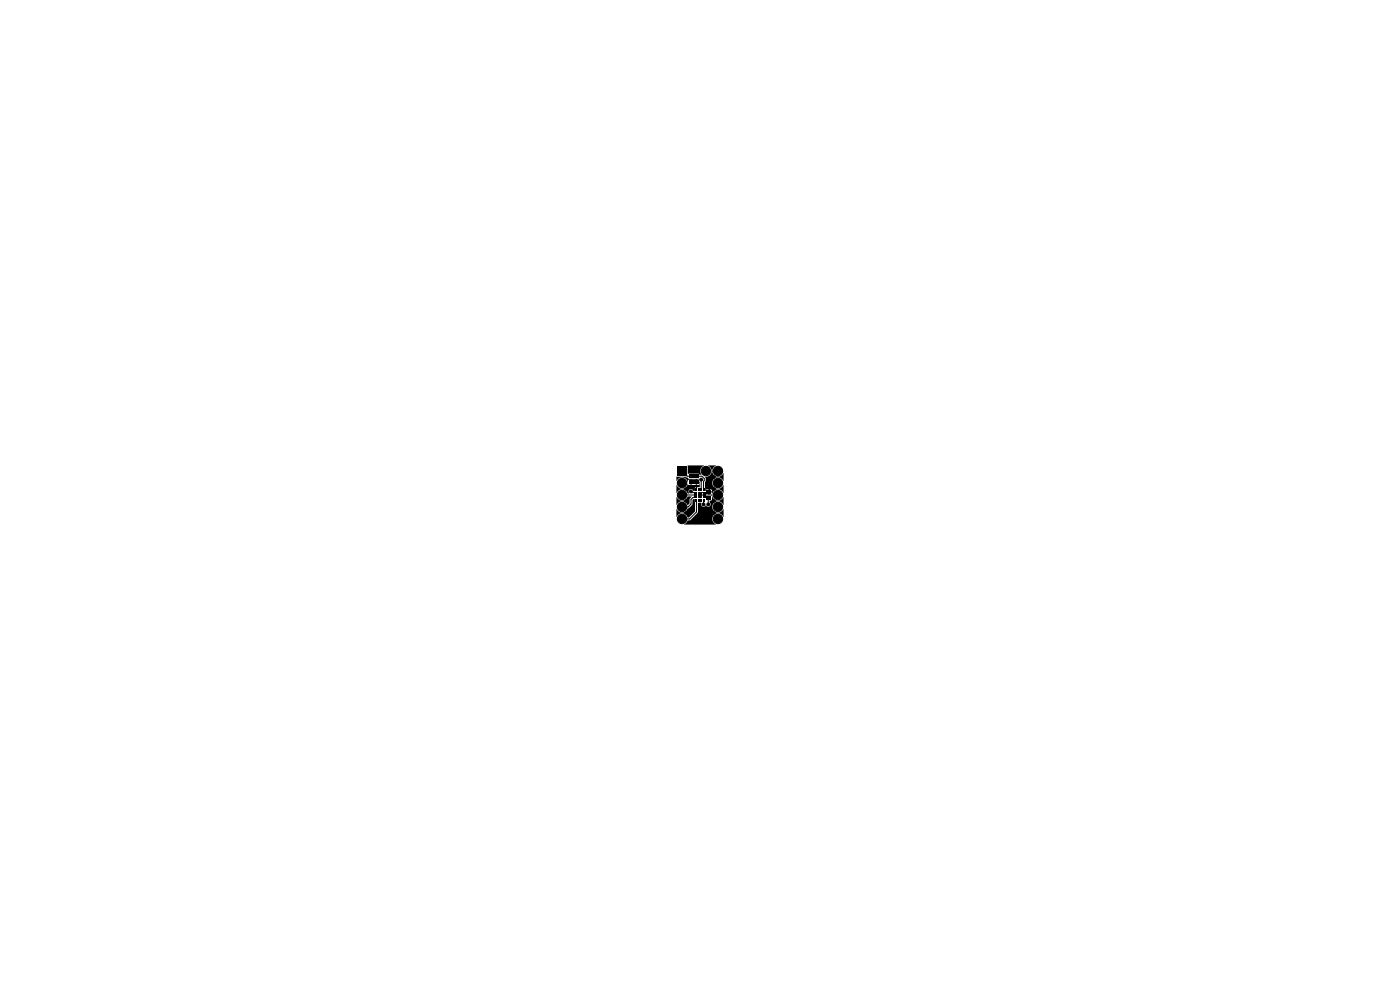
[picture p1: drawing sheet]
<svg xmlns="http://www.w3.org/2000/svg" width="297mm" height="210mm" viewBox="0 0 297 210" stroke-linecap="round" stroke-linejoin="round" font-family="sans-serif">
<g fill="#000">
<path d="M145.9 98.7l3.5 .1a1.28 1.28 0 0 0-.6 1.9h-.4l-.2-.2h-2.1l-.2 .1zM150.2 98.7l1.7 .1a1.2 1.2 0 0 0-.8 1h.7v.2h-.7v.2a1.2 1.2 0 0 0 1.1 .9v-.7h.2v.7l.7-.3 .4-.5v1.7a1.22 1.22 0 0 0-1.9-.5 1.22 1.22 0 0 0 0 2 1.22 1.22 0 0 0 1.9-.6v1.7a1.25 1.25 0 0 0-1.1-.8 1.25 1.25 0 0 0-1.2 .7 1.22 1.22 0 0 0 .7 1.6 1.22 1.22 0 0 0 1.6-.7v1.7a1.25 1.25 0 0 0-1.1-.8 1.25 1.25 0 0 0-1.2 .8 1.22 1.22 0 0 0 .7 1.6 1.22 1.22 0 0 0 1.6-.7v1.7a1.25 1.25 0 0 0-1.1-.8 1.25 1.25 0 0 0-1.2 .7 1.27 1.27 0 0 0 .7 1.7h-6.8l.5-.4 .3-.5 .6-.1 1.5-1.5 .1-2.1h.7a.53 .53 0 0 0 .2 .8 .53 .53 0 0 0 .8-.3 .52 .52 0 0 0 .8 .2 .52 .52 0 0 0 0-.8v-.4l.4-.1-.1-1h-2v.5h-.8v-.8l1.2 .1v-.3h-.4v.2h-.8v-.4h1.3l.1 .5h.8v-.4h.2v.4l.5-.1 .1-.3h-.8v-.7h.2v.5h.6l-.2-.5h-1l-.3 .3v-1.9l.1-.7-.2-.4a1.23 1.23 0 0 0 1.4-.8 1.23 1.23 0 0 0-.7-1.5zM143.5 101.1h1.9l.7 .5h2.1v.2h-.4v.4l.6-.1v1.2l-.5 .1-.1 .4-.4 .2v.1l-.2 .1a.62 .62 0 0 0-1-.3l-.1 .4 .1 .4h-.3a1.25 1.25 0 0 0-1.2-.9 1.25 1.25 0 0 0-1.2 .8l.1-1.7a1.2 1.2 0 0 0 1.6 .6h2.2v.3h.2v-.4l-.2 .1h-2.2l.4-.3 .3-.5 .2 .2h.4v-.5h.2v.5h.9v-.5h.2v.5h.4l.2-.2v-.3h-1.9v-.6h.2v.4h.9v-.4h-1.5l-.2 .4a1.25 1.25 0 0 0-1.1-.9 1.25 1.25 0 0 0-1.3 .7zM143.7 98.9h2v2h-2zM146.1 102h.9v.7h-.9zM146.1 100.7h.9v.7h-.9zM143.5 105.4a1.26 1.26 0 0 0 1.2 .8 1.26 1.26 0 0 0 1.2-.9h.9l-.5 .5v1l-.4 .4a1.25 1.25 0 0 0-1.2-.9 1.25 1.25 0 0 0-1.2 .8zM143.5 108a1.26 1.26 0 0 0 1.1 .7 1.26 1.26 0 0 0 1.2-.7l1-.9 .1-1 .3-.3 .2 .1v2.6l-1.2 1.3h-.3a1.25 1.25 0 0 0-1.2-.9 1.25 1.25 0 0 0-1.2 .8zM147.3 102h.9v.7h-.9zM147.3 100.7h.9v.7h-.9zM147.3 105.4h.6v.3h-.6zM147.3 104.9h.6v.3h-.6z"/>
<path d="M147.3 104.4h.6v.3h-.6zM147.6 103.6h.3v.6h-.3zM147.6 105.9h.3v.6h-.3zM148.1 103.6h.3v.6h-.3zM148.1 105.9h.3v.6h-.3zM148.6 103.6h.3v.6h-.3zM148.6 105.9h.3v.6h-.3zM149.1 103.6h.3v.6h-.3zM149.1 105.9h.3v.6h-.3zM149.1 104.4h.6v.3h-.6zM149.1 104.9h.6v.3h-.6zM149.1 105.4h.6v.3h-.6z"/>
<path d="M150 104h.9v.7h-.9zM150 105.3h.9v.7h-.9z"/>
</g>
<g fill="#000" stroke="#000" stroke-width=".21">
<circle cx="147.2" cy="99.6" r=".3"/>
<circle cx="149.8" cy="99.9" r="1"/>
<circle cx="152.3" cy="99.9" r="1"/>
<circle cx="144.7" cy="102.5" r="1"/>
<circle cx="144.7" cy="107.5" r="1"/>
<circle cx="144.7" cy="110.1" r="1"/>
<circle cx="144.7" cy="105" r="1"/>
<circle cx="145.6" cy="106.3" r=".3"/>
<circle cx="145.6" cy="108.8" r=".3"/>
<circle cx="145.6" cy="103.7" r=".3"/>
<circle cx="146.6" cy="104.3" r=".3"/>
<circle cx="148.5" cy="105" r=".3"/>
<circle cx="148.8" cy="101.7" r=".3"/>
<circle cx="149.3" cy="107" r=".3"/>
<circle cx="150.3" cy="107" r=".3"/>
<circle cx="151.4" cy="103.7" r=".3"/>
<circle cx="151.4" cy="106.3" r=".3"/>
<circle cx="151.4" cy="101.2" r=".3"/>
<circle cx="151.4" cy="108.8" r=".3"/>
<circle cx="152.3" cy="107.5" r="1"/>
<circle cx="152.3" cy="105" r="1"/>
<circle cx="152.3" cy="102.5" r="1"/>
<circle cx="152.3" cy="110.1" r="1"/>
</g>
<path d="M144.7 99.9l1.1 1.1h3.1l.5 .5v.4l-.1 .2v1.8M144.7 105h2.9M146.6 104.3l.2 .2h.8M147.6 105.5h-.6l-.4 .5v.9l-.6 .6h-1.3M147.8 106.2v2.4l-1.5 1.5h-1.6M148.8 101.7v2.2M149.3 106.2v.8M149.4 105.5h.9l.1 .2-.1 .1v1.2M150.5 101.8l-.1 2.7h-1" fill="none" stroke="#000" stroke-width=".21"/>
</svg>
